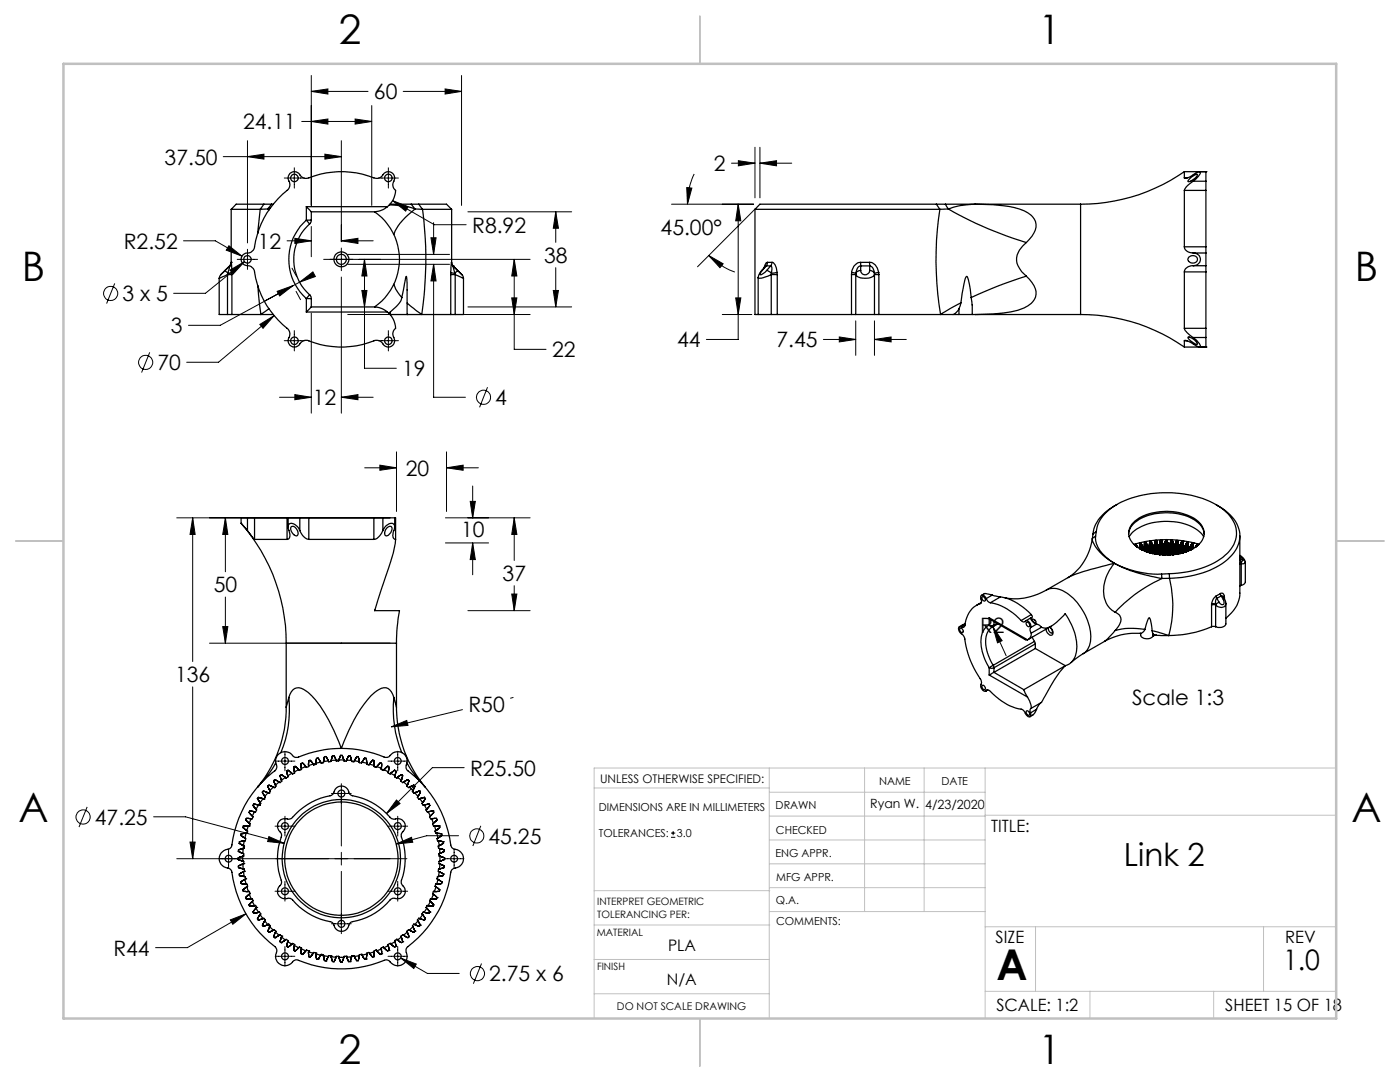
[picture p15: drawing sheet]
<svg xmlns="http://www.w3.org/2000/svg" width="279mm" height="216mm" viewBox="0 0 279 216" stroke-linecap="round" stroke-linejoin="round" font-family="sans-serif">
<defs><g id="words">
<text font-size="8.5" x="198.9" y="195.5">A</text>
<g font-size="8.1">
<text x="67.6" y="8.9">2</text>
<text x="207.3" y="8.9">1</text>
<text x="4.4" y="56.2">B</text>
<text x="270.4" y="56.2">B</text>
<text x="3.7" y="164.1">A</text>
<text x="269.7" y="164.1">A</text>
<text x="67.6" y="212.4">2</text>
<text x="207.3" y="212.4">1</text>
</g>
<text font-size="6.3" x="224.3" y="172.9">Link 2</text>
<text font-size="5.6" x="256.1" y="193.5">1.0</text>
<g font-size="4.2">
<text x="74.6" y="19.8">60</text>
<text x="48.5" y="25.8">24.11</text>
<text x="32.9" y="32.8">37.50</text>
<text x="142.5" y="34.2">2</text>
<text x="94.2" y="46.4">R8.92</text>
<text x="131.8" y="46.9">45.00°</text>
<text x="24.7" y="49.6">R2.52</text>
<text x="51.4" y="49.6">12</text>
<text x="108.6" y="52.5">38</text>
<text x="24.4" y="60.1">3 x 5</text>
<text x="34.1" y="66.5">3</text>
<text x="110.2" y="71.3">22</text>
<text x="135.1" y="69.3">44</text>
<text x="155" y="69.3">7.45</text>
<text x="31.4" y="73.8">70</text>
<text x="80.3" y="75.1">19</text>
<text x="62.4" y="80.8">12</text>
<text x="98.8" y="80.8">4</text>
<text x="81" y="94.9">20</text>
<text x="92" y="107.2">10</text>
<text x="42.6" y="118.2">50</text>
<text x="100.3" y="115.9">37</text>
<text x="195.6" y="126.3">R2</text>
<text x="34.9" y="136.1">136</text>
<text x="93.5" y="142">R50</text>
<text x="225.9" y="140.7">Scale 1:3</text>
<text x="93.8" y="154.8">R25.50</text>
<text x="18.9" y="164.6">47.25</text>
<text x="97.5" y="168.3">45.25</text>
<text x="22.6" y="190.7">R44</text>
<text x="97.6" y="195.8">2.75 x 6</text>
</g>
<g font-size="3.4">
<text x="197.8" y="166">TITLE:</text>
<text x="198.7" y="188.1">SIZE</text>
<text x="256.5" y="188.2">REV</text>
<text x="198.8" y="201.7">SCALE: 1:2</text>
<text x="244.5" y="201.7">SHEET 15 OF 18</text>
</g>
<g font-size="3.2">
<text x="133.3" y="189.8">PLA</text>
<text x="133.1" y="196.6">N/A</text>
</g>
<g font-size="2.5">
<text x="173.7" y="161.3">Ryan W.</text>
<text x="184.6" y="161.4">4/23/2020</text>
</g>
<text font-size="2.4" x="119.8" y="156.2">UNLESS OTHERWISE SPECIFIED:</text>
<g font-size="2.2">
<text x="119.5" y="161.8">DIMENSIONS ARE IN MILLIMETERS</text>
<text x="154.8" y="161.4">DRAWN</text>
<text x="175.4" y="156.6">NAME</text>
<text x="187.9" y="156.7">DATE</text>
<text x="119.5" y="167.1">TOLERANCES:</text>
<text x="135.1" y="167.1">3.0</text>
<text x="154.9" y="166.3">CHECKED</text>
<text x="154.8" y="171">ENG APPR.</text>
<text x="154.9" y="175.7">MFG APPR.</text>
<text x="154.9" y="180.4">Q.A.</text>
<text x="154.9" y="184.6">COMMENTS:</text>
</g>
<text font-size="2.1" x="123.1" y="201.6">DO NOT SCALE DRAWING</text>
<g font-size="2">
<text x="119.2" y="180.6">INTERPRET GEOMETRIC</text>
<text x="119.2" y="183.1">TOLERANCING PER:</text>
<text x="119.1" y="186.7">MATERIAL</text>
<text x="119.1" y="193.5">FINISH</text>
</g>
</g></defs>
<g fill="none" stroke="#000" stroke-width=".2">
<path d="M62.1 18.2l3.3-.5v1.1zM62.1 15.1v25.9M62.1 18.2h11.3M80.5 18.2h11.6M88.8 17.7l3.3 .5-3.3 .6zM92.1 15.1v25.9M44.6 31.3h23.5M49.4 31.3l3.3-.5v1zM49.4 28.1v20.4M56.7 35.5h4.1M58.7 33.5v4M60.2 24.2h14"/>
<path d="M62.1 24.2l3.3-.5v1.1zM64.8 30.8l3.3 .5-3.3 .5zM68.1 28.1v20.1M70.9 23.7l3.3 .5-3.3 .6zM74.2 21.1v19.9M75.5 35.5h4M77.5 33.5v4M137.1 37.4l1 .1-.9 3.2zM138.5 34.7a13.8 13.8 0 0 0-1.3 6M146 32.6h4.7M147.4 32.1l3.3 .5-3.3 .5zM150.7 29.4v10.1"/>
<path d="M151.7 29.4v10.1M151.7 32.6h6.3M151.7 32.6l3.3-.5v1zM22.9 56.6l-1.6 4M36.6 48h6.4l5.3 3.1M45.7 49l2.6 2.1-3.1-1.2zM45.9 53.9l2.9-1.7-2.3 2.5zM47.3 51.8h4.1M48.8 52.2l-7.8 6.3h-6.4M49.4 49.7v4.1M55.3 58.1l3.2-1.1-2.7 2.1zM57.3 48h4.8"/>
<path d="M58.3 53.5l.9 1.7M58.5 57l-5.6 3M58.8 47.6l3.3 .4-3.3 .6zM59.1 58.1l.9 1.7M59.8 56.3l2.6-2 .5 .9zM59.8 56.3l-15.8 8.6h-6.4M62.1 45.2v6M64.6 51.8h41.2M68.1 48l3.3-.4v1zM68.1 55.3v27.1M68.1 48h6.4M68.1 49.5v4.5"/>
<path d="M69.4 52.7h20.3M69.4 50.8h20.3M72.2 58h1l-.5 3.2zM72.7 51.8l.5 3.3h-1zM72.7 51.8v21.7h6.4M78.4 40l3.1 1.2-.5 .9zM78.4 40l8.3 4.8h6.3M86 47.4h1l-.5 3.4zM86.5 52.7l.5 3.4h-1zM86.5 52.7v26.6h6.4M86.5 44.4v6.4M93.4 42.3h20.7"/>
<path d="M102.1 59.4h1.1l-.6 3.4zM102.6 51.8l.6 3.3h-1.1zM102.6 51.8v17.9h6.4M110.4 58h1l-.5 3.2zM110.9 42.3l.5 3.2h-1zM110.9 42.3v6.1M110.9 53.4v7.8M134 40.7h16.4M141.4 51l2.9 1.6-.6 .8zM141.4 51a13.9 13.9 0 0 0 5.2 3.3M146.8 59.4h1l-.5 3.4zM147.3 40.7l.5 3.4h-1z"/>
<path d="M147.3 40.7v27h-6.3M150.7 41.7l-11.5 11.5M29.9 70.3l-1.6 4M51.9 64.7l2.8-1.7-2.2 2.5zM54.7 63l-11.1 9.3h-6.3M55.8 79.3h6.3M56.7 68h4.1M58.7 66v4M58.8 78.7l3.3 .6-3.3 .5zM62.1 62.5v19.9M68.1 79.3l3.3-.6v1.1zM68.1 79.3h6.4"/>
<path d="M69.4 62.8h36.4M75.5 68h4M77.5 66v4M93.4 61.2h20.7M97.3 77.3l-1.6 4M144.1 62.8h5.9M164.3 67.7h6.5M167.5 67.2l3.3 .5-3.3 .5zM170.8 64v6.9M174.5 67.7l3.3-.5v1zM174.5 67.7h6.4M174.5 64v6.9"/>
<path d="M72.8 93.3h6.3M75.8 92.8l3.3 .5-3.3 .5zM79.1 90.2v11.9M89.1 93.3l3.3-.5v1zM89.1 90.2v11.9M89.1 93.3h6.4M94.3 97v6.3M35.3 103.3h42.6M38.5 103.3l.4 3.3h-1zM38.5 103.3v28.7M45 103.3l.5 3.3h-1.1zM45 103.3v10.8"/>
<path d="M45 119.1v9.2M88.9 103.3h16.9M88.9 108.3h8.6M93.8 100h1.1l-.6 3.3zM94.3 108.3l.6 3.4h-1.1zM94.3 108.3v6.4M102.1 118.5h1.1l-.6 3.3zM102.6 103.3l.6 3.3h-1.1zM102.6 103.3v8.5M102.6 116.9v4.9M38.5 137.1v34.2M41.8 128.3h36.1"/>
<path d="M44.4 125h1.1l-.5 3.3zM93.4 121.8h12.4M102.4 139.2l-.5 .1M198.2 125.1l1.8 2.7-.9 .5zM198.2 125.1l2.6 5.7M54.9 151.9h3.9M56.9 149.9v3.9M66.1 158.3h4M68.1 156.4v12.4M77.4 151.9h4M78.1 145l3.1-1.2 .2 .9zM79.1 159.6l.7 .7-2.6 2z"/>
<path d="M79.4 149.9v3.9M92.3 141.6l-14.2 3.4M92.6 153.2h-6.3l-9.1 9.1M17.4 161l-1.6 4M30.7 163h6.3l19.7 5.3M35.3 171.3h45.9M37.9 168h1l-.4 3.3zM45.6 169.4v3.9M53.7 166.9l3 1.4-3.3-.4zM54.9 177.8h3.9M54.9 164.9h3.9M56.9 162.9v3.9"/>
<path d="M56.9 175.9v3.9M68.1 170.1v2.5M68.1 173.9v12.4M77.4 177.8h4M77.4 164.9h4M79.1 168.4l3-1.3 .3 1zM79.4 162.9v3.9M79.4 175.9v3.9M88.7 171.3h3.9M90.6 169.4v3.9M91.5 166.8h-6.3l-6.1 1.6M96 164.8l-1.6 4"/>
<path d="M133.9 167.1h.9M133.9 166.2h.9M134.3 165.8v.9M46 183.6l3.1-1.2-2.6 2zM49.1 182.4l-11.7 6.7h-6.4M54.9 190.8h3.9M56.9 188.9v3.9M66.1 184.3h4M77.4 190.8h4M79.4 188.9v3.9M80 191.2l3.1 1.2-.5 .9zM80 191.2l5.3 3h6.4"/>
<path d="M96.1 192.3l-1.6 4"/>
<circle cx="22.1" cy="58.6" r="1.42"/>
<circle cx="29.1" cy="72.3" r="1.42"/>
<circle cx="96.5" cy="79.3" r="1.4"/>
<circle cx="16.6" cy="163" r="1.41"/>
<circle cx="95.2" cy="166.8" r="1.4"/>
<circle cx="95.3" cy="194.3" r="1.41"/>
</g>
<g fill="none" stroke="#c0c0c0" stroke-width=".2">
<path d="M118.6 157.2h34.9M153.5 153.2v50M153.5 158.1h43.1M172.5 153.2v28.7M184.4 153.2v28.7M196.6 153.2v50M266.7 153.2h-148.1v50M118.6 177.7h35M153.5 167.6h43.1M153.5 162.8h43.1M153.5 172.4h43.1M153.5 177.1h43.1"/>
<path d="M196.6 162.7h70.1M118.6 198.3h34.9M118.6 191.5h34.9M118.6 184.6h35M153.6 181.9h43M196.6 197.8h70.1M196.6 184.9h70.1M206.7 184.9v12.9M217.5 197.8v5.4M242.2 197.8v5.4M252.2 184.9v12.9"/>
</g>
<path d="M139.7 3.2v9.5M3.1 107.9h9.6M266.7 107.9h9.5M139.7 203.2v9.6" fill="none" stroke="#c0c0c0" stroke-width=".25"/>
<path d="M12.7 12.7h254v190.5h-254z" fill="none" stroke="#c0c0c0" stroke-width=".5"/>
<path d="M55.3 58.1l3.2-1.1-2.7 2.1zM59.8 56.3l2.6-2 .5 .9zM102.6 51.8l.6 3.3h-1.1zM102.1 59.4h1.1l-.6 3.4zM45.7 49l-.5 .9 3.1 1.2zM51.9 64.7l.6 .8 2.2-2.5zM49.4 31.3l3.3-.5v1zM64.8 30.8l3.3 .5-3.3 .5zM45.9 53.9l.6 .8 2.3-2.5zM62.1 18.2l3.3-.5v1.1zM88.8 17.7l3.3 .5-3.3 .6zM110.4 58h1l-.5 3.2zM110.9 42.3l.5 3.2h-1zM72.7 51.8l.5 3.3h-1zM72.2 58h1l-.5 3.2zM68.1 79.3l3.3-.6v1.1zM58.8 78.7l3.3 .6-3.3 .5zM78.4 40l2.6 2.1 .5-.9zM70.9 23.7l3.3 .5-3.3 .6zM62.1 24.2l3.3-.5v1.1zM86.5 52.7l.5 3.4h-1zM86 47.4h1l-.5 3.4zM68.1 48l3.3-.4v1zM58.8 47.6l3.3 .4-3.3 .6zM151.7 32.6l3.3-.5v1zM147.4 32.1l3.3 .5-3.3 .5zM141.4 51l2.3 2.4 .6-.8zM137.1 37.4l.1 3.3 .9-3.2zM147.3 40.7l.5 3.4h-1zM146.8 59.4h1l-.5 3.4zM167.5 67.2l3.3 .5-3.3 .5zM174.5 67.7l3.3-.5v1zM37.9 168h1l-.4 3.3zM38.5 103.3l.4 3.3h-1zM75.8 92.8l3.3 .5-3.3 .5zM89.1 93.3l3.3-.5v1zM45 103.3l.5 3.3h-1.1zM44.4 125h1.1l-.5 3.3zM93.8 100h1.1l-.6 3.3zM94.3 108.3l.6 3.4h-1.1zM102.6 103.3l.6 3.3h-1.1zM102.1 118.5h1.1l-.6 3.3zM46 183.6l.5 .8 2.6-2zM80 191.2l2.6 2.1 .5-.9zM79.1 168.4l3.3-.3-.3-1zM53.7 166.9l-.3 1 3.3 .4zM79.1 159.6l-1.9 2.7 2.6-2zM78.1 145l3.3-.3-.2-.9zM198.2 125.1l.9 3.2 .9-.5z" fill="#000"/>
<g fill="none" stroke="#000" stroke-width=".25">
<path d="M236.4 34.3a35.8 35.8 0 0 1-20.7 6.4M236.4 34.3v1.2M236.4 35.5l.1 .1 .7-.2 1.2-.8a1.1 1.1 0 0 1 1.1-.3v.3l-.4 .6-1 1M236.4 38v11.2M236.4 34.3h4.3M236.4 38h4.3M236.4 35.5h.6M237.4 35.7l.9-.7 .5-.3 .2 .1a2.28 2.28 0 0 1-1.9 1.4zM238.1 36.2l-1.4 1.1-.3 .7M238.1 36.2h2.6M240.7 38v11.2M240.7 36.2v1.8"/>
<path d="M240.7 34.3v1.9M240.7 34.3h.1M43.7 55.5v7.3h1.7M44.9 54l-.8 .8-.4 .7M44.9 54l.6 .5M45.4 54.8h.9M45.4 54.8l-1.6 .7M45.4 54.8v8M45.5 54.5l-.1 .3M45.8 53.1h.1M45.8 53.1l-1.8 1.7M45.9 53.1l-.4 1.4"/>
<path d="M45.9 53.1l-1 .9M46.1 52.4l-.3 .7M46.1 52.4l.2 2M46.1 41.8h5.8M46.1 52.4l-.2 .7M46.1 52.4h.1M46.1 41.8v10.6M46.3 54.4l-.8 .1M46.3 54.4v8.4M51.5 57l.6 5.8M51.9 41.8l-.4 4.7M52.7 40.7h-5.6l-1 1.1"/>
<path d="M52.7 40.7h1.8M52.7 40.7l-.8 1.1M53.4 41.7l-1.5 .1M53.4 41.7l.3 .2M54 41.5l-.6 .2M54.2 40.7l-.8 1M61.1 43.9a10.5 10.5 0 0 0 0 15.7M61.1 43.9l.7 .8M61.1 59.6h1M61.1 41.2l1 1.1M61.1 43.9h1M61.1 41.2h16.2"/>
<path d="M61.1 41.2v2.7M61.1 59.6v2.7M61.8 44.7a9.5 9.5 0 0 0 0 14.1M61.8 58.8l-.7 .8M61.8 58.8l.3 .4v.4M62.1 43.9v.4l-.3 .4M62.1 42.3v1.6M62.1 59.6v1.6M74.8 42.3a11.5 11.5 0 0 1 0 18.9M77.3 41.2a4.4 4.4 0 0 0 1.7-3.2 1.55 1.55 0 0 1-.3-2.2 1.27 1.27 0 0 0-.9-1.5 1.27 1.27 0 0 0-1.5 .8l-.4 .3-.8 .2a18.8 18.8 0 0 0-14 0l-.5-.1-.6-.4a1.3 1.3 0 0 0-1.9-.7 1.3 1.3 0 0 0-.3 2l-.1 1a2.9 2.9 0 0 1-1.3 1.4 18.3 18.3 0 0 0-5.7 10.9l-.8 .7a1.47 1.47 0 0 0-1.7 1.7 1.56 1.56 0 0 0 1.7 1l.6 .5a3.1 3.1 0 0 1 .5 1.9 18.9 18.9 0 0 0 6.6 10.4l.3 .7-.1 .5a1.3 1.3 0 0 0 .3 2 1.3 1.3 0 0 0 1.9-.7l.9-.5a2.91 2.91 0 0 1 1.9 .5 17.4 17.4 0 0 0 12.1-.5 1.65 1.65 0 0 1 1.7 1 1.29 1.29 0 0 0 1.8 0 1.29 1.29 0 0 0 .1-1.8l-.1-.7 .6-.9a4.4 4.4 0 0 0-1.7-3.2M77.3 41.2l-1 .7-1.4 .4h-12.8M77.7 40.9a16.9 16.9 0 0 1 5.1 .8"/>
<path d="M77.8 40.7h4.3M78.6 56.7l.4 .9 1.2 1.8M80.2 59.4a5.9 5.9 0 0 1-2.3 2.9M80.2 59.4l.9-4.3 .1 1.3v6.4M82.1 40.7l.7 1M82.1 40.7h1.5M82.8 41.7a11.1 11.1 0 0 0-4.2 5.1M82.8 41.7l1.5 .1M83.6 40.7h5.5l1 1.1M83.6 40.7l.7 1.1M84.3 41.8a74.1 74.1 0 0 1-.1 21M84.3 41.8h5.8"/>
<path d="M90 54.8h.8M90 54.4l.8 .1M90 54.4v8.4M90.1 52.4l-.1 2M90.1 52.4l.3 .7M90.1 52.4h.1M90.1 41.8v10.6M90.4 53.1l.4 1.4M90.4 53.1h.1M90.4 53.1l1.8 1.7M90.4 53.1l.9 .9M90.8 54.5v.3"/>
<path d="M90.8 54.8l1.7 .7M90.8 54.8v8M91.3 54l-.5 .5M91.3 54l.9 .8M92.2 54.8l.3 .7M92.5 55.5v7.3h-1.7M150.7 41.8h36.9M150.7 41.8v21h.6M152 54l-.7 1.2v7.6M152.1 54l-.4 .6v.2l.6-.2 .7-.6M152.1 54h-.1M152.9 53.1h.9"/>
<path d="M152.9 53.1l-.9 .9M152.9 53.1l-.8 .9M153 54l1 .5M153.2 52.4h.9M153.2 52.4l-.3 .7M153.2 52.4l-.3 .1-.4 .9M153.8 53.1l.3 .5-.1 .9M153.8 53.1l-.8 .9M153.9 54.8h1.2M153.9 54.8a3.7 3.7 0 0 1-2.6 .6M153.9 54.8v8M154 54.5l-.1 .3"/>
<path d="M154.1 52.4h.1a2.28 2.28 0 0 1 .9 2M154.1 52.4l-.3 .7M155.1 54.4l-1.1 .1M155.1 54.4v.4M155.1 54.8v8M169.9 54.8h.9M169.9 54.8v8M170 54.4l.8 .1M170 54.4l-.1 .4M170.8 54.8a1.9 1.9 0 0 0 1.9 .7 2.18 2.18 0 0 0 1.9-.7h.8M170.8 54.8v8M170.8 54.5v.3"/>
<path d="M171.8 54l-.5 .1-.5 .4M171.8 54a.9 .9 0 0 0 .9 .8 .9 .9 0 0 0 .9-.8M171.8 53.1h1.8M171.8 53.1l-.4 .1-.3 .4-.3 .9M171.8 52.4a2.06 2.06 0 0 0-1.8 2M171.8 52.4v.7M171.8 52.4h1.7M171.8 53.1v.9M173.5 52.4l.1 .7M173.5 52.4a1.59 1.59 0 0 1 1.6 1.1l.3 .9M173.6 54l.6 .2 .3 .3M173.6 53.1h.1a1.4 1.4 0 0 1 .8 1.4"/>
<path d="M173.6 53.1v.9M174.5 54.5v8.3M175.4 54.4l-.9 .1M175.4 54.4v.4M175.4 54.8v8M186.9 40.7h-35.2l-1 1.1M186.9 40.7h1.8M186.9 40.7l.7 1.1M187.6 41.8a65.5 65.5 0 0 0 .1 21M188.7 40.7l.6 1M188.7 40.7h5.9M189.3 41.7a75.2 75.2 0 0 0 15.5 6.7"/>
<path d="M189.3 41.7l2.5-.7 2.8-.3a33.5 33.5 0 0 1 8.8 1 4 4 0 0 1 3.4 3.1 4.9 4.9 0 0 1-2 3.6M189.3 41.7l-1.7 .1M193.8 59.4l-.3-2.7-.2-.9-.4-.7-.4 .8-.7 4.5M193.8 59.4l.2 1.5M194.6 40.7h21.1M204.8 48.4a4.2 4.2 0 0 0-1.8 4.1 6 6 0 0 0 1.8 2.6M204.8 55.1a82.3 82.3 0 0 0-11 4.3M204.8 55.1a4.4 4.4 0 0 1 1.9 4.2 4.6 4.6 0 0 1-3.6 2.6 35.5 35.5 0 0 1-8.4 .9M215.7 40.7v22.1M236.4 49.2a1.58 1.58 0 0 0 1.7 1.3M236.4 54.3v11.2M236.4 54.3h4.3"/>
<path d="M236.4 49.2h4.3M237.3 51.3a.94 .94 0 0 1 1-.3 .94 .94 0 0 1 .7 .9 .96 .96 0 0 1-1.1 .6 .96 .96 0 0 1-.8-1zM238.1 50.5a1.28 1.28 0 0 1 1.5 1.3 1.28 1.28 0 0 1-1.5 1.2M238.1 53a1.58 1.58 0 0 0-1.7 1.3M238.1 50.5h2.6M238.1 53h2.6M240.7 50.5v2.5M240.7 53v1.3M240.7 49.2v1.3M240.7 54.3v11.2M45.4 62.8h.9M46.3 62.8h5.8"/>
<path d="M52.1 62.8h2.4M53.7 61.6l-1.6 1.2M61.1 62.3h16.2M62.1 61.2l-1 1.1M62.1 61.2h12.7a4.4 4.4 0 0 1 2.5 1.1M77.9 62.3l-.3 .2M77.9 62.8h3.3M77.9 62.8h.1M77.9 62.3v.5M81.2 62.7l.2 .1M81.2 62.8h.2M81.2 60.5l3 2.3"/>
<path d="M81.4 62.8h2.8M84.2 62.8h5.8M90 62.8h.8M151.3 62.8h2.6M153.9 62.8h1.2M155.1 62.8h14.8M169.9 62.8h.9M170.8 62.8h3.7M174.5 62.8h.9M175.4 62.8h12.3M187.7 62.8h2.5M190.2 62.8h1.2"/>
<path d="M191.4 61.6l-.6 .8-.6 .4M191.4 62.8h2.6M191.4 61.6v1.2M191.8 60.4l-4.1 2.4M191.8 60.4l-.4 1.2M194 62.8h.7M194 60.9v1.9M194.7 62.8h21M215.7 62.8a36.1 36.1 0 0 1 20.7 6.5M236.4 65.5a2.04 2.04 0 0 0 1 1.3l.7 .5M236.4 68v1.3M236.4 69.3h4.3"/>
<path d="M236.4 65.5h4.3M236.4 68h.6M237.1 67.3a2.16 2.16 0 0 1 1.9 1.4 2.31 2.31 0 0 1-1.9-1.4zM238.1 67.3l1.3 1.2a.4 .4 0 0 1 0 .8l-.5-.2a6.2 6.2 0 0 0-2.5-1.2v.1M238.1 67.3h2.6M240.7 65.5v1.8M240.7 67.3v2M240.7 69.3h.1M48.1 104.4l.9 1.1a36.4 36.4 0 0 1 8.1 22.8M48.1 104.4l1.3 1.5M49.4 105.9l1.4 1.7M49.4 103.3h1.4"/>
<path d="M49.4 103.3h-1.3v1.1M49.4 103.3v2.6M50.8 107.6h6.5M50.8 103.3h6.5M50.8 103.3v4.3M57.3 103.3h.2M57.3 103.3v4.3M57.5 103.3h2.3M57.5 103.3v1.8M58.1 105.1h.1a1.21 1.21 0 0 1 1.1 1.8h-.1a1.41 1.41 0 0 1-1.1-1.8zM59.8 105.9a1.63 1.63 0 0 0-2.1-1.3 1.46 1.46 0 0 0 0 1.6 1 1 0 0 1-.4 1.4M59.8 105.9a2.47 2.47 0 0 0 1.8 1.7"/>
<path d="M59.8 103.3h1.8M59.8 103.3v2.6M61.6 107.6h13M61.6 103.3h13M61.6 103.3v4.3M74.6 103.3h1.8M74.6 103.3v4.3M76.4 105.9l-.5 .9a1.59 1.59 0 0 1-1.3 .8M76.4 105.9a1.86 1.86 0 0 1 2.1-1.4 1.16 1.16 0 0 1 0 1.6 1.21 1.21 0 0 0 .3 1.5h.2M76.4 103.3h2.4M76.4 103.3v2.6M77.2 105.4l.8-.4a1.18 1.18 0 0 1-.7 1.9h-.4a1.19 1.19 0 0 1 .3-1.5z"/>
<path d="M78.8 103.3v1.8M78.8 103.3h.2v4.3M79 107.6a48.1 48.1 0 0 1-2.9 9.9l-1.3 4.3h4.9a33.7 33.7 0 0 0-.6 6.5M196 119.1a.49 .49 0 0 1 .6 .3 .49 .49 0 0 1-.1 .5 .63 .63 0 0 1-.5-.8zM196.8 119.5a.64 .64 0 0 0-.4-.7 .64 .64 0 0 0-.7 .2v.3a.75 .75 0 0 1-.1 1.1M196.8 119.5a1.12 1.12 0 0 0 .9 .8M198 118.7l1.7 .4M198 118.7l-1.5-.3-.6 .4M198 118.7l-1.2 .8M199.7 119.1a11.1 11.1 0 0 1 6.1 3.5M199.7 119.1l-2 1.2M208.8 117.7a11.7 11.7 0 0 1-8.2 1.6"/>
<path d="M208.8 117.7a4.1 4.1 0 0 1 4.6 1 11.2 11.2 0 0 1 4.2 9.3 3.2 3.2 0 0 1-1.4 2.4M213.1 115.3l-4.3 2.4M218 107.5a10.9 10.9 0 0 1-4.9 7.8M218 107.4l.1 .6 .4 .9a10.5 10.5 0 0 0 3.9 3.5M218.1 106.6l-.1 .8M218.7 107a4.7 4.7 0 0 0 2.1 4.2l1.6 1.2M218.7 107l-.7 .4M218.8 106a7.8 7.8 0 0 1 5-5.8 21.8 21.8 0 0 1 19.4 .8 6.3 6.3 0 0 1 3.5 6.2 7.7 7.7 0 0 1-4.3 5.1 20.6 20.6 0 0 1-9 2.2M218.8 106l-.1 1M218.8 106l-.7 .6M222.4 112.4a7.5 7.5 0 0 0-1.6 8l.7 1 1.1 .8M222.4 112.4a32.3 32.3 0 0 0 9.5 3"/>
<path d="M222.4 112.4a19.3 19.3 0 0 0 9.4 2.1M222.4 112.4a51.3 51.3 0 0 0-9.3 2.9M222.9 100.7a7.9 7.9 0 0 0-4.8 5.9M225.2 106.5a4.6 4.6 0 0 1 3.6-3.5 11.5 11.5 0 0 1 9.9 1 3.5 3.5 0 0 1 1.6 2.5M225.3 107.1a8.5 8.5 0 0 1 7.1-3.1 9.8 9.8 0 0 1 7.6 2.7l.2 .4M226 104.5a9.7 9.7 0 0 1 8.1-2.4 7.2 7.2 0 0 1 6 3.2 3.2 3.2 0 0 1-1.7 4 11.5 11.5 0 0 1-11.7-.4 2.97 2.97 0 0 1-.7-4.4zM226.3 108.6a22.5 22.5 0 0 1 13 0M226.6 108.6h.1M226.6 108.6l.1 .1M226.6 108.6l-.2 .2M226.6 108.6v.3M226.7 108.7l.1 .1"/>
<path d="M226.7 108.7v.2M226.7 108.7v.3M226.8 108.8h.1M226.8 108.8v.2M226.8 108.8l.1 .3M226.8 108.8v.3M226.9 109h.1M226.9 109l.1 .1M226.9 109v.1M226.9 109.1l.1 .1M227 109.2h.1M227.4 109.5h.1"/>
<path d="M227.6 108.3h.1M227.6 108.3l-.2 .1 .1 1.1M227.6 108.3v.1M227.6 108.3v1.3M227.6 108.4l.1 1.2M227.6 108.4l.1 .1M227.7 108.5l.1 .1M227.7 108.5v1.1M227.8 108.6v1M227.8 108.6l.1 .1M227.8 108.6v1.1M227.9 108.7v.1"/>
<path d="M227.9 108.7v1M227.9 108.8l.1 .9M227.9 108.8v.9M228 109h.1M228 109v.1M228 109v.8M228 109.1l.1 .1M228 109.1l.1 .7M228.1 109.2v.1M228.1 109.2v.6M228.1 109.3v.5M228.4 109.2h.1"/>
<path d="M228.4 109.2l-.3 .1M228.6 108.1h.1M228.6 108.1l.1 .2M228.6 108.1v1.9M228.6 108.1l-.2 .1v1.8M228.7 108.3h.1M228.7 108.3v1.8M228.7 108.3l.1 1.8M228.7 108.3l.1 .1M228.8 108.4v.1M228.8 108.5h.1M228.8 108.5v1.6"/>
<path d="M228.8 108.5l.1 1.6M228.8 108.5l.1 .1M228.9 108.7l.1 1.4M228.9 108.7v1.4M229 108.8h.1M229 108.8l.1 .2M229 108.8v1.4M229.1 109v1.2M229.4 109l-.3 .1M229.4 109h.1M229.4 109v1.3M229.4 108.4v1.9"/>
<path d="M229.5 108.1h-.1M229.7 108v.1M229.7 107.9v2.4M229.7 107.9l-.2 .1v2.3M229.7 108v2.4M229.7 108.1l.1 .1M229.8 108.2l.1 .3M229.8 108.2v2.2M229.9 108.4l-.1 2M229.9 108.4v2M229.9 108.6l.1 1.9M229.9 108.5v1.9"/>
<path d="M230 108.7l.1 1.8M230 108.8v1.7M230.4 108.9l-.3 .1M230.4 108.6v1.9M230.5 108.3h-.1M230.5 108.1v2.4M230.5 107.8h.2M230.5 107.8v2.8M230.5 110.5h.2M230.7 107.8h.1M230.7 110.5h.1M230.7 107.8l.1 .1"/>
<path d="M230.7 110.5l.1 .1M230.7 107.8v2.7M230.8 107.9h.1M230.8 107.9v2.7M230.8 110.6h.1M230.8 108v.1M230.8 108.1l.1 .1M230.9 108.2l.1 .2M230.9 108.2v2.4M231 108.5v2.1M231 108.4v2.2M231 108.6l.1 .3"/>
<path d="M231 108.7v1.9M231.1 108.9v1.7M231.4 108.8h.1M231.4 108.8l-.3 .1M231.5 108.5l-.1 2.2M231.5 110.7h.1M231.5 108.3v2.4M231.5 108.2v2.5M231.5 110.6h.1M231.6 108l-.1 .1M231.6 107.8l-.1 2.8M231.6 110.5h.2"/>
<path d="M231.8 107.8h.1M231.8 110.5h.1M231.8 114.5l.1 .9M231.8 107.8h-.2v2.7M231.8 107.8v2.7M231.8 107.8l.1 2.7M231.8 107.9l.2 2.7v-2.4M231.9 115.4a29.2 29.2 0 0 0-9.3 6.8M231.9 108.1h.1M231.9 110.6l.1 .1M231.9 108.1l.1 2.6M232 110.7h.1"/>
<path d="M232 108.4h.1M232 108.5l.1 2.2M232.1 108.6v2.1M232.1 108.8h.1M232.1 108.8h.3M232.1 108.8v1.9M232.4 108.8h.1M232.4 108.8v1.9M232.4 108.7v.1M232.5 110.7h.1M232.5 108.5l-.1 2.2M232.5 108.4h.1"/>
<path d="M232.6 110.6l-.1 .1M232.6 108.2v2.4M232.6 110.6h.1M232.6 108.1l-.1 2.6M232.6 107.9v.1M232.7 107.8l-.1 2.8M232.7 110.4v.1M232.7 107.7h.2v2.8M232.7 107.7l-.1 2.9M232.7 107.7v2.7M232.7 110.4h.2M232.9 107.8v2.7l.1 .2"/>
<path d="M232.9 107.9l.1 2.7M232.9 108h.1M233 110.6h.1M233 108.2v2.4M233 108.3v2.4M233 110.7h.1M233 108.4l.1 2.3M233.1 110.7h.1M233.1 108.6h.1M233.1 108.7l.1 .1M233.2 108.8h.2M233.2 108.8v1.9"/>
<path d="M233.4 114.5h-1.6M233.4 114.5v.9M233.4 115.4a23 23 0 0 1-.1 11.4M233.4 115.4h-1.5M233.4 108.8h.1M233.5 108.7l-.1 .1M233.5 108.6v2.1M233.5 108.5v2.2M233.6 110.6h.1M233.6 108.3h.1M233.6 108.1v2.5M233.7 110.5l.1-2.7h.2v2.8"/>
<path d="M233.7 107.9v2.7l-.1 .1M233.8 107.8l-.2 .4-.1 2.5 .1-2.3M233.8 110.5h.2M234 110.5h.1M234 107.8v2.8M234 108l.1 2.7M234 110.6h.1M234 108.2h.1M234 110.6l.1 .1M234.1 110.7h.1M234.1 108.3v2.4M234.1 108.5v2.2"/>
<path d="M234.1 108.8h.1M234.2 108.8l.3 .1M234.2 108.8v1.9M234.5 108.8v1.8M234.5 108.7v1.9M234.6 108.6h-.1M234.6 108.5v2.1M234.6 108.4v2.2M234.7 108.3h-.1M234.7 108.2l-.1 2.4M234.7 108.2v2.4M234.7 108.1v.1"/>
<path d="M234.8 107.9l-.1 .2M234.8 107.9v2.7l-.1-2.5M234.8 107.8h.2v2.8M234.8 107.8v.1M234.8 107.8v2.7M235 110.6h.1M235 110.5l-.2 .1M235 107.9l.1 .1M235.1 108.1v2.4M235.1 108.3v2.2M235.1 108.6l.1 .1M235.2 108.9l.2 .1"/>
<path d="M235.4 109v1.5M235.5 108.8v1.7M235.5 108.7l-.1 .3M235.5 108.7v1.8M235.6 108.7h-.1M235.6 108.6v1.9M235.7 108.5h-.1M235.7 108.5v1.9M235.7 108.4v.1M235.8 108.3l-.1 2.1M235.8 108.2v2.2M235.9 108l-.1 .2"/>
<path d="M235.9 108l-.1 2.4M235.9 107.9l.2 .1M235.9 107.9v.1M235.9 107.9v2.4M236.1 108h.1M236.1 108v2.3M236.1 108.1h.1M236.1 108.4v1.9M236.1 109l.4 .1M236.5 109v1.2M236.5 108.9v.1M236.6 108.8l-.1 1.4"/>
<path d="M236.6 108.7v1.5M236.6 108.7v1.4M236.7 110.1v-1.6v1.6M236.8 108.4v1.7M236.9 108.3v1.8M236.9 108.2l-.3 .5M236.9 108.1l.2 .1M236.9 108.1v1.9M237.1 108.2v1.8M237.1 109.2l.3 .1M237.4 109.3h.1M237.5 109.2l-.1 .1"/>
<path d="M237.5 109.2v.6M237.5 109.2h.1M237.6 109l-.1 .8M237.6 109h.1M237.7 108.8l-.1 .9M237.7 108.7v1M237.7 108.7l-.1 .2v.8M237.8 108.6l-.1 .1M237.8 108.6v1M237.8 108.5v.1M237.8 108.5v1.1M237.9 108.4l-.1 .1"/>
<path d="M237.9 108.4v1.2M237.9 108.3l.2 .1M237.9 108.3v.1M237.9 108.3v1.3M238.1 109.5h.1M238.1 108.4h.1M238.1 108.4v1.1M238.5 109.1v.1M238.6 109.1v.1M238.7 109.1v-.1l-.1 .1M238.8 108.9l-.3 .2M238.8 108.8l-.1 .3"/>
<path d="M238.8 108.8v.2M238.8 108.7v.3M238.9 108.6l-.1 .2M238.9 108.6v.4M238.9 108.6l.2 .1M238.9 108.6h.1M238.9 108.6v.3M239.1 108.7h.1M239.1 108.7v.1M242.7 100.7a8.1 8.1 0 0 1 4.7 5.8 6.4 6.4 0 0 1-3 5.6 19.1 19.1 0 0 1-11 3.3M242.7 118.9l-.6 .7-.3 .9M242.7 118.9l.2 .5"/>
<path d="M242.9 119.4l-.3 .3v.8M242.9 119.4l.4 .8M243.6 118.4h.5l.2 .6M243.6 118.4l-.9 .5M243.6 118.4l.1 .5M243.7 118.9l-.8 .5M243.7 118.9h.3l.2 .3M243.7 118.9l.5 .8M244.2 119.7l.1 .5-.1 .4h-.5l-.4-.4M244.2 119.2l.2 .3M244.3 119l-.1 .3M244.3 119l.1 .2"/>
<path d="M244.4 119.5a1.01 1.01 0 0 1 .1 1.4 1.01 1.01 0 0 1-1.5 .1l-.6-.4-.6 .1M244.4 119.5l-.2 .2M244.4 119.2v.3M244.4 119.2l-.1 .1M247.4 106.9v11.5a6.3 6.3 0 0 1-2.7 5M247.4 111.7l.3 .6M247.4 111.3l.5 .3M247.5 110.9h.1M247.6 110.9l-.1-.1 .9 1 .1 .3M247.6 110.9a.91 .91 0 0 1 .7 .9l-.4-.2M247.7 112.3l-.3 .1M247.7 112.3v.2"/>
<path d="M247.7 116.8l-.3 .1M247.7 112.5l-.3 .1M247.7 112.5v4.3M247.9 111.6v.3l-.2 .4M248.5 112.1v4l-.2 .4-.6 .3M248.5 112.2a.49 .49 0 0 1-.8 .3M57.1 128.3h22M57.1 128.3v12.8M57.6 139.2a22.2 22.2 0 0 1-1.5 11M57.6 139.2a1.98 1.98 0 0 1 2.5-1.9l.5 .3a12.5 12.5 0 0 1 4.2 4.6 42.1 42.1 0 0 1 3.3 7.1M57.6 139.2l-.5 1.9M78.6 139.2a1.98 1.98 0 0 0-2.5-1.9l-.5 .3a15.6 15.6 0 0 0-4.9 6.1l-1.1 2.1-1.5 3.5"/>
<path d="M78.6 139.2a23.4 23.4 0 0 0 1.6 11M78.6 139.2l.5 1.9M79.1 128.3v12.8M191.6 125.4a.5 .5 0 0 1 .5 .2 .5 .5 0 0 1 0 .6 .63 .63 0 0 1-.5-.8zM191.9 125.1a.45 .45 0 0 0-.6 .1 .45 .45 0 0 0 .1 .6l1 1.3a21.2 21.2 0 0 0 3.4 8.8l.1 .3a1.11 1.11 0 0 0 .8 1.7l.1-.1M192.6 124.7l-.7 .4M192.6 124.5l-1.1 .6M195.6 120.4a5.2 5.2 0 0 0-3.1 4.6l-.3 .2-.3-.1M195.7 120.4h-.1M195.8 120.2l-.9 .6M196 136.8a.49 .49 0 0 1 .6 .2 .49 .49 0 0 1-.1 .6 .63 .63 0 0 1-.5-.8zM196.8 137.8a.55 .55 0 0 1 .9 .2 10.8 10.8 0 0 0 6.3 3.6l.5 .4a1.26 1.26 0 0 0 1.1 1l.1-.4v-.4"/>
<path d="M197.1 137.7l-.3 .1M197.1 137.7l-.4 .2M197.4 124.7a3.6 3.6 0 0 0-1.6 3.8 11.2 11.2 0 0 0 1.6 4.7M197.4 123.3l.4 .4 6.8 3.9 .5 .1M197.4 124.7l.5 .1 .5-.1M197.4 133.2l.4 .1 .6-.1M197.4 124.7a.58 .58 0 0 0 .8 .4M197.4 123.3l7.7 4.4M197.4 123.3v1.4M197.4 133.2v1.5M197.4 134.7l7.7 4.4M197.7 120.3a10.9 10.9 0 0 1 6.1 3.5"/>
<path d="M198 125.1a3.7 3.7 0 0 0-1.2 4.1l.4 1.5 1 2.1M198 125.1h.1M198.2 125.1h-.2M198.2 125v.1M198.2 132.8l-.8 .4M198.2 132.8l.2 .4M198.4 134.2l-1 .5M198.4 124.7l-.2 .3M198.4 134.2l5.9 3.4M198.4 124v.7M198.4 133.2v1M199 124.4l-.6 .3"/>
<path d="M199.1 124.5l-.9 .5M203.8 123.8a.64 .64 0 0 0 1.1 0 1.13 1.13 0 0 1 .8 1.4M204.3 137.6l.8 1.5M204.8 124.2a.48 .48 0 0 1 .6 .3 .48 .48 0 0 1-.2 .6l-.3-.3zM205.1 139.1l.6 1.4 .1 .8M205.7 125.2a.97 .97 0 0 0 .1 1.1M205.7 123.3l-1 .6M205.8 126.3a1.32 1.32 0 0 1-.7 1.4M205.8 122.6l.1 .1a.35 .35 0 0 1 .1 .4 .35 .35 0 0 1-.3 .3l.7 .9 .5 .2M205.8 122.6l-2 1.2M206 123.5l.6 .3a.25 .25 0 0 1 .2 .2 .25 .25 0 0 1-.3 .2l-.5-.5zM206 127.1l.4 .9"/>
<path d="M206.4 128l.2 .5M206.4 128l-8.2 4.8M206.6 128.5v.9M206.6 129.4l6 3.4M206.6 129.4l-8.2 4.8M206.6 128.5l-8.2 4.7M206.9 124.5l.5 .2 .5 .5M206.9 124.5l-1.2 .7M207.9 125.2a2.15 2.15 0 0 0 2.5-.6l2.2-2.1a10.2 10.2 0 0 1 2 8.3 2.88 2.88 0 0 1-2 2M207.9 125.2l-2.1 1.1M209.4 125.2a.86 .86 0 0 1 .5 1.1 .92 .92 0 0 1-.7-1M209.5 125.1a1.31 1.31 0 0 1 .5 1.6 1.13 1.13 0 0 1-1.3-1.1"/>
<path d="M209.8 125l-4.6 2.6M212.5 132.9a40.7 40.7 0 0 0-4.6 7.3l-2.1 1.1M212.5 132.9l-8.2 4.7M212.6 132.8l-.1 .1M216.2 130.4l-2.4 1.8M222.6 122.2a1.66 1.66 0 0 1 .6 2.8l-.6 .8M222.6 125.8l-2.1 2.2M227.6 126.4v.1M227.6 126.4a12.2 12.2 0 0 0-7.1 1.6l-4.3 2.4M227.6 126.4a1.08 1.08 0 0 0 1.5 1.1l.5-.1 .4-.4M228.5 125.6l.1-.5a2.65 2.65 0 0 1 .7-1.8h.1a3.9 3.9 0 0 1 .5 2.6M228.5 125.6a13.6 13.6 0 0 0-5.9 .2"/>
<path d="M228.5 125.6l-.3 .4-.6 .4M229.9 125.9l3.4 .9M229.9 125.9l.1 .5M230 126.4l.2 .2 .6 .2M230 126.4v.6M230.8 126.8h2.5M230.8 126.8l-.8 .2M241.8 125.1a22.3 22.3 0 0 1-8.5 1.7M241.8 120.5h.8M241.8 125.1h.8M241.8 120.5v4.6M242.6 120.5v4.6"/>
<path d="M243.3 120.2l-.7 .3M244.7 120.4v4.1a1.47 1.47 0 0 1-2.1 .6M51.4 159.3h.1M51.4 159.3l.4 .7M51.4 157h.1M51.4 159.5h.1M51.5 159.6l.1 .1M51.6 156.8l-.2 .2M51.8 160h.1M52 159.2l-.5-.1-.1 .2M52 159.2h.1M52 159.2l.7 .3"/>
<path d="M52.1 156.3a22.7 22.7 0 0 0-5.9 12.6l-.3 .4a2.3 2.3 0 0 0-2.2 2 2.3 2.3 0 0 0 2.2 2.1l.2 .2a27 27 0 0 0 4.1 10.4 26.9 26.9 0 0 0 4.9 5.1l.1 .5a2.5 2.5 0 0 0 .4 2.6 2 2 0 0 0 3-.5l.5-.2a23.5 23.5 0 0 0 18.1 0l.3 .1a2.7 2.7 0 0 0 2.5 1 2.03 2.03 0 0 0 1-2.8l.1-.5a41.3 41.3 0 0 0 5-5.3 23.8 23.8 0 0 0 4-10.3l.3-.3a2.69 2.69 0 0 0 2.1-1.7 1.98 1.98 0 0 0-2-2.3l-.4-.3a24.4 24.4 0 0 0-5.9-12.8M52.3 159.3h.1M52.4 158v.1M52.4 158.1v.1M52.4 158.2l.3 .4M52.4 158.2h.1M52.5 159.4l-1.4 2.1M52.6 158.5h.1M52.7 159.5h.1M52.7 158.7l.1 .2M52.7 158.6v.1M52.7 158.8h.1"/>
<path d="M52.8 158.9l.2 .2-.3 .4M52.8 157.9h.1M52.9 159h.1M53 158l-.5-.2-.1 .2M53 158h.1M53.1 158l.4 .2M53.3 158.1h.1M53.4 156.9l.6 1-.3 .4M53.4 156.8l.3-.1 1 .5M53.4 156.8v.1M53.5 158.2l-.7 .7M53.5 158.2l.2 .1"/>
<path d="M53.6 157.2v.1M53.7 158.3h.1M53.8 156.7h.1M54 156.8h.1M54.1 156.8l.1 .1M54.4 157h.1M54.5 157.1l-.7 .6M54.6 155.8h.1M54.6 155.8l.5 1.1-.4 .3M54.6 157.1h.1M54.6 155.8l.3-.2 .8 .4M54.7 157.2h.1"/>
<path d="M54.8 156.3v.1M55 155.6h.1M55 152.2a19.1 19.1 0 0 1-2.9 4.1M55.1 155.7h.1M55.2 155.8h.1M55.5 155.9h.1M55.7 156h.1M55.7 156l-.7 .7M55.8 156.1h.1M55.9 154.9l.1 .1M56 155.3h.1M56.1 155.4v.1"/>
<path d="M56.1 155.6h.1M56.2 155.8h.1M56.2 154.6l.1 .1M56.4 154.8h.1M56.6 154.8v.1M56.7 154.9l-.5-.3-.3 .1 .3 1.2-.3 .3-.2-.2M56.7 154.9h.1M56.7 154.9l.2 .2M56.9 155.1l-.7 .6M56.9 155.1l.1 .1M57 155.2h.1M57.1 141.1a25 25 0 0 1-5.6 15.8"/>
<path d="M57.2 153.8h.1M57.2 153.8l.2 1M57.2 153.8l.3-.1 .7 .6M57.4 154.8v.3l-.4 .1M57.5 153.7h.1M58.2 154.3l-.8 .5M58.6 153h.1M58.6 153l.2 1.2-.4 .2-.2-.1M58.6 153l.3-.1 .7 .7M59.6 153.6l-.9 .4M59.6 153.6l.2 .1M59.8 153.7h.1"/>
<path d="M61 153l-.9 .3M61.2 153.1l-.8-.8h-.3l.1 1.2-.4 .2M61.2 153.1h.1M61.6 152.8v.2l-.4 .1M61.6 151.8h.1M62.3 152.1v.1M62.5 152.5h.1M62.6 152.6l-.7-.9-.3 .1v1M62.6 152.6h.1M63.2 151.3l-.2 1.2-.4 .1M63.2 151.3l.3-.1 .6 1.1M63.2 151.3l-.1 .1"/>
<path d="M63.5 151.3h.1M64 152h.1M64 152.1l-2.4 .7M64.1 152.3h.1M64.7 151.1v.1M65.3 151.4l.1 .1M65.4 151.7l-.3-.7h-.3l-.2 1.2-.5 .1M65.4 151.7h.1M65.5 151.7v.1M65.5 151.8l-.9 .2M66.1 151.7h.1M66.3 151h.1"/>
<path d="M67.1 151.6v.1M67.6 151.7v.1M68 150.7l-.3 .6a.39 .39 0 0 1-.1 .5 .39 .39 0 0 1-.5-.1l-.4-.9h-.3l-.3 1.1-.5 .1-.1-.2M68 150.7h.3l.3 1M68 150.7h.1M68.1 149.3a25.7 25.7 0 0 1 8.9 1.8h.5a2.7 2.7 0 0 1 2.5-1 2.03 2.03 0 0 1 1 2.8l.3 .8 2.9 2.6M68.1 149.3a25.2 25.2 0 0 0-8.8 1.8h-.5a2.69 2.69 0 0 0-2.1-1.1 1.96 1.96 0 0 0-1.5 2.9l-.2 .8-2.9 2.6M68.6 151.5h.1M68.6 151.7l.2 .2h.3l.1-.2M68.6 151.7h-2.5M69.2 151.7h1M69.2 151.6h.1"/>
<path d="M69.3 151.4h.1M69.5 151l-.3 .7M69.5 151h.1M69.6 150.8l-.1 .1M69.6 150.8h.1M69.6 150.8h.3l.3 1.1M69.6 150.8l-.1 .2M70.1 151.3v.1M70.2 151.9h.1M70.7 151.8l-.1 .2-.4-.1M70.7 151.8l1 .2M70.9 151.4h.1"/>
<path d="M71.1 151.1v.1M71.2 151v.1M71.6 151.3l.1 .9h.5M71.6 151.3l-.1-.3h-.3l-.5 .8M71.6 151.3h.1M71.7 152v.1M72.2 152.2l.6-1 .3 .1 .1 1.2M72.2 152.2h.1M72.3 152l.9 .3M72.6 151.5v.1M72.7 151.4h-.1M73.2 152.5h.1"/>
<path d="M73.8 152.4l.9 .4M73.8 152.3v.1M74.2 151.9l-.1 .1M74.4 151.7h.1M74.4 151.7l-.8 .9-.4-.1M74.4 151.7l.2 .1 .1 1.2M74.7 153h.1M74.7 153l.4 .1 .1-.1M75.2 153l.9 .3M75.6 152.5l-.4 .5M75.6 152.5h.1M75.9 152.2h.1"/>
<path d="M75.9 152.2l.3 .1-.1 1.2M75.9 152.2l-.3 .3M76.1 153.5h.1M76.6 153.6l.9 .4M77.2 153.1h-.1M77.4 152.9h.1M77.4 152.9l-.9 .8-.4-.2M77.4 152.9l.2 .1-.1 1.2 .4 .2 .1-.1M77.5 154.1h.1M78 154.3l.8 .5M78 154.3l.8-.6 .2 .1-.2 1M78.5 153.9l-.1 .1"/>
<path d="M79 154.3l-.1 .1M79.1 141.1a25.1 25.1 0 0 0 5.7 15.9l-.1-.1M79.3 155.1l.8 .6M79.5 155h-.1M79.7 154.8h.1M80.1 154.6h.1M80.1 154.6l-.7 .4a.3 .3 0 0 1-.4 .1 .3 .3 0 0 1-.2-.3M80.1 155.6l-.1 .3 .4 .3 1-.6 .2 .2-.4 1.1M80.1 154.6l.3 .1-.3 .9M80.3 155.1v.1M80.5 156.1h-.1M80.5 156l.8 .6"/>
<path d="M80.6 156l-.1 .1M80.8 155.9h.1M80.9 155.8v.1M81 155.8h.1M81.1 155.7v.1M81.2 152.2l1.7 2.7 1.3 1.4M81.2 156.9l.3 .3 .2-.1M81.2 156.8h.1M81.4 156.5v.1M81.5 156.2h.1M81.6 155.8v.1M81.7 157.1l.7 .7"/>
<path d="M81.7 157.1l.9-.4 .2 .2-.2 .5M81.8 157h.1M81.9 157h.1M82.1 156.9h-.1M82.3 157.9h.1M82.6 157.5l-.3 .4M82.6 157.4v.1M82.7 158.2l.7 .8M82.8 157h.1M82.8 158.2h.1M83 158.1h.1M83.3 158h.1"/>
<path d="M83.5 158.8l-.2 .3 .3 .4 .4-.2M83.5 158.8h.1M83.6 157.9h.1M83.6 158.6h.1M83.7 157.8h.1M83.7 157.8l-1 .5-.4-.4M83.7 159.4l.6 .8M83.7 157.8l.2 .2-.1 .3M83.7 158.3l-.2 .5M83.8 158.3h-.1M83.9 158.2h-.1M84 159.3h.1"/>
<path d="M84 159.3l.7-.2 .2 .2-.5 .8a.34 .34 0 0 0-.1 .3 .34 .34 0 0 0 .3 .3M84.5 159.1v.1M84.6 159.9h-.1M84.7 159.7h.1M84.8 159.6h-.1M204.8 141.9a.53 .53 0 0 1 .6 .2 .53 .53 0 0 1 0 .6 .64 .64 0 0 1-.6-.8zM205.8 141.3a.63 .63 0 0 0-.1 .9M206.9 141.5l-.6 1-.7 .5M206.9 141.5l-1.2 .7M207.7 140.2l-.8 1.3M47.5 171.5h.1M47.5 171.5l1.1 .4v.4"/>
<path d="M47.6 169.9h.1M47.6 169.9l1 .5v.4l-.2 .1M47.6 173.1h.1M47.6 173.1l1.2 .3v.4M47.6 171.1h.1M47.6 171.1l-.1 .4M47.7 173.1h.1M47.7 172.8h-.1M47.7 168.3h.1M47.7 168.3l.9 .4M47.8 169.5h.1M47.8 171.1h.1"/>
<path d="M47.8 170h.1M47.8 174.3v.1M47.9 174.3h.1M47.9 172.6h.1M48 174.8h.1M48 171h.1M48 170.1h.1M48 172.6h.1M48 174.2v.1M48.1 168.5h.1M48.1 170.1h.1M48.1 176.3h.1"/>
<path d="M48.1 176.3l1.2 .1 .1 .4-.2 .2M48.1 171.7h.1M48.2 166.8h.1M48.2 174.2h-.1M48.2 170.9v.1M48.2 171.8h.1M48.2 169.4h.1M48.3 170.2h.1M48.3 170.9l-.6 .2M48.3 170.9h.1M48.4 166.9h.1M48.4 175.7v.1"/>
<path d="M48.4 170.9h.1M48.4 170.9v.9M48.5 165.1h.1M48.5 172.4v1M48.5 165.1l.7 .6M48.5 172.4l-.9 .4v.3M48.5 171.8h.1M48.5 167h.1M48.5 172.4h.1M48.5 170.3h.1M48.5 175.6v.1M48.5 170.8v.1"/>
<path d="M48.6 168.7h.1M48.6 176.4h.1M48.6 174l-.9 .4 .1 .3 1.2 .2v.5M48.6 174l.2 .9M48.6 168.7l.1 .1M48.6 172.3h.1M48.6 172.3l-.1 .1M48.7 167.1h.1M48.7 168.8h.1M48.7 168.8l.1 .5-1.2 .2v.4M48.8 167.8l-.3 2.5M48.8 173.8h.1"/>
<path d="M48.8 173.8l-.2 .2M48.8 167.2h.1M48.9 175.5l.2 .9M48.9 175.5l-.9 .5 .1 .3M48.9 167.2v.1M48.9 167.7l-1.1 .3-.1 .3M48.9 167.7h.1M49 175.4h-.1M49 175.4h.1M49 175.4l-.1 .1M49.1 165.6h.1M49.1 166.3l-.2 .9"/>
<path d="M49.1 179.4h.1M49.1 179.4h1.2a.42 .42 0 0 1 .2 .4 .42 .42 0 0 1-.4 .3l-.4 .5 .1 .2 1.2-.1 .2 .4M49.1 177v.1M49.2 179.4h.1M49.2 165.7l.2 .1-.1 .5M49.2 177l.4 .9M49.2 177l-.3 .3a.41 .41 0 0 0-.3 .6h1M49.3 166.3h.1M49.3 166.3l-1.2 .1-.1 .3 1 .6v.4M49.3 165.8h.1M49.6 177.9l.2 .1 .1 .3-.2 .1M49.6 164.8l-.4 .9"/>
<path d="M49.7 162.1h.1M49.7 164.2h.1M49.7 162.1l.8 .9-.2 .4h-.2M49.7 164.2l.2 .2-.2 .4M49.7 164.8h.1M49.7 178.4l.4 .9M49.7 164.8h-1.2v.3M49.7 178.4l-.7 .7 .1 .3M50.1 163.4l-.4 .9M50.1 163.4l-1-.1-.1 .3 .7 .6M50.3 179.8l.5 .9M50.5 160.7h.1"/>
<path d="M50.5 160.7l.7 .9-.2 .4h-.2M50.5 160.7l.1-.3 1.2 .3M50.6 160.9h.1M50.8 162l-.5 .8M50.8 162l-1-.1-.1 .2M51.8 160l.2 .3-.2 .4M51.8 160.7h.1M52 160.2v.1M55.8 163.8a2.02 2.02 0 0 1 1.9-.4h.3a14.7 14.7 0 0 1 8.3-4.8l.2-.2a1.76 1.76 0 0 1 2.3-1.4 2.14 2.14 0 0 1 1 1.4l.2 .2a14.4 14.4 0 0 1 8.2 4.8h.3a1.78 1.78 0 0 1 2.4 1.3l-.3 1a1.26 1.26 0 0 0-.5 1.3 14 14 0 0 1 0 9.1l.1 .3a1.68 1.68 0 0 1 0 2.7l-.9 .3a1.27 1.27 0 0 0-1.4 .2 13.4 13.4 0 0 1-7.9 4.4l-.2 .3a1.7 1.7 0 0 1-2.3 1.4 2.39 2.39 0 0 1-1-1.4l-.2-.3a13.8 13.8 0 0 1-8.1-4.6l-.5-.2a1.66 1.66 0 0 1-2.3-1.6l.2-.6a1.12 1.12 0 0 0 .5-1.4 13.7 13.7 0 0 1 .1-9l-.1-.3a1.76 1.76 0 0 1-.3-2.5zM84.6 160.7h.1M84.7 160.6l.5 .9M84.8 160.6l-.2 .1"/>
<path d="M84.8 160.6h.1M84.9 160.6l.8-.2 .1 .3-.6 .8M85.2 161.5l-.2 .1 .1 .2 .2 .2h.1M85.4 162l.5 .8M85.4 161.1v.1M85.7 160.9h-.1M85.7 160.8h.1M85.8 179.7v.1M85.8 179.8l.1 .1M85.9 162.8l-.2 .2 .2 .3h.3M85.9 179.8l-.5 .9M85.9 179.3h.1"/>
<path d="M85.9 179.3l-.1 .4M85.9 179.9l.7 .7M85.9 179.3h.2M86.1 163.4l.4 .9M86.2 163.3h.9l.1 .3-.8 .8 .1 .4h1.2M86.4 161.9h.1M86.4 161.9l.1 .3-.6 .6M86.4 161.9l-1 .1M86.5 177.9h.1M86.5 177.9l-.1 .4 .1 .1M86.5 178.4l-.4 .9M86.5 178.4l.7 .7"/>
<path d="M86.5 177.9h.2M86.7 164.8l.3 1M86.9 176.9h.1M87 176.4h.1M87 176.4l-.2 .4 .2 .2M87 177h.1M87 177l-.3 .9M87 177l.8 .6M87.1 177v.1M87.1 165.7h.1M87.2 166.3l.2 .9M87.2 179.1h.1"/>
<path d="M87.2 179.1l-.2 .3-.9-.1M87.3 174.9l-.1 .5 1 .6M87.3 174.9h.1M87.3 177.2h.1M87.4 175.5l-.2 .9M87.4 167.2l-.1 .1M87.5 168.8v.5h.2M87.5 167.8l.2 .9M87.5 175.5h.1M87.5 168.8h.1M87.5 167.1v.1M87.6 167.1h.1"/>
<path d="M87.6 170.4v.4l.2 .1M87.6 173.9h.1M87.6 171.9h.1M87.6 171.9v.4l1.1 .5a.59 .59 0 0 1-.8 .5l-.4 .1v.4l.1 .1M87.6 173.9l.1 .1M87.7 174l-.2 .9M87.7 170.3l-.1 .1M87.7 164.8h.1M87.7 164.8v.4l-.9 .6 .2 .5 1.2 .1v.3l-1 .6 .1 .3a.56 .56 0 0 0 .7 .3l.5 .1M87.7 175.6v.1M87.7 174h.1M87.7 169.3l.2 .1a.58 .58 0 0 1 .8 .5l-.9 .4"/>
<path d="M87.7 167v.1M87.7 169.3l.1 1M87.7 174l.5 .2M87.7 172.4h.1M87.8 177.6l-.2 .3h-.9M87.8 177.6h.1M87.8 172.4v1M87.8 175.7v.1M87.8 171.8l-.2 .1M87.8 170.9l.9 .3M87.8 170.3l-.2 .1M87.8 168.7h.1"/>
<path d="M87.8 170.9v.9M88 171.8h-.1M88 175.9h.1M88 169.4h.1M88.1 166.8h-.1M88.1 173.3h.1M88.1 168.5v.1M88.1 172.5h.1M88.1 171.7h.1M88.2 176h.1M88.2 174.2h.1M88.2 176l-.1 .3-1.1 .1"/>
<path d="M88.2 174.2l.3 .2M88.3 171.7h.1M88.3 168.4h.1M88.3 173.2h.1M88.4 174.7h.1M88.4 174.3h.1M88.4 171.1h.1M88.4 170h.1M88.4 168.3h.1M88.4 169.5h.1M88.5 168h.1M88.5 172.7h.1"/>
<path d="M88.5 168v.3l-1 .5M88.5 174.4h.1M88.5 174.4v.3l-1.2 .2M88.7 171.5h.1M88.7 171.2h.1M88.7 171.2l.1 .3-1 .3M50.1 180.8h-.1M50.6 182.2h.1M50.7 181.6v.1M50.9 181.4l-.4 .6 .1 .2M50.9 180.7h-.1M50.9 181.4h.1"/>
<path d="M51.1 181.2l-.2 .2M51.1 181.2l.5 .8M51.1 182.1v.1M51.2 181.1h.1M51.2 181.1l-.1 .1M51.4 183.2h.1M51.5 183.1h.1M51.5 183.6h.1M51.6 183h-.1M51.6 182h.2l.2 .4-.6 .9 .1 .3M51.6 182l-1 .2M51.6 182.9h.1"/>
<path d="M51.7 182h.1M51.9 182.5l.6 .8M52.3 183.4h.1M52.4 184.5h.1M52.5 183.3l-1 .3M52.5 184.4h.1M52.6 183.3h-.1M52.6 183.3h.1M52.6 183.3l.4 .3M52.6 184.1h.1M52.7 184h.1M52.7 184.8h.1"/>
<path d="M52.8 183.8l1.7 1.8M53 183.6l-.6 1 .2 .3 1.1-.5 .3 .3-.6 1.1 .3 .2M53 183.6h.1M53.7 186h.1M53.7 186l1-.5 .4 .3-.3 .8M53.7 185.1v.1M53.8 185v.1M54.5 185.6v.1M54.6 185.6h.1M54.7 186.6l-.1 .3 .3 .2M54.8 186.6h-.1M54.9 187.1h.1"/>
<path d="M54.9 186.2v.1M55 185.9l.7 .7M55.1 187h-.1M55.3 186.9l-.4 .2M55.4 186.8l-.1 .1M55.6 186.7l-.1 .1M55.7 186.7h-.1M56 187.7h-.1M56 187.5v.1M56.1 187.3h.1M56.1 188.1h.1M56.2 187l.7 .6"/>
<path d="M56.2 187l-.3 .9 .2 .2M56.2 186.9v.1M56.2 186.8l-.3-.3-.5 .3M56.2 186.8h.1M56.2 186.8v.1M56.2 188v.1M56.3 188h.1M56.6 187.8l-.1 .1M56.6 187.8h.1M56.9 187.6l.2-.2 .4 .3-.1 .2M56.9 187.6l-.8 .5M57.4 187.9l.8 .5"/>
<path d="M57.4 187.9l-.2 .9 .3 .2 .5-.3M57.7 188.8l-.1 .1M57.8 188.8h-.1M58 188.6v.1M58.2 188.4a.3 .3 0 0 1 .4-.1 .3 .3 0 0 1 .1 .4M58.2 188.4l-.2 .2M58.7 188.7l-.1 1 .3 .1 .3-.3a.6 .6 0 0 1 .9-.4l.1 .1M58.7 188.7l.9 .4M60.1 189.3l.9 .4M60.1 189.2v1.1l.3 .2 .6-.7M60.1 189.2h.1M61.6 189.7l-.4-.2-.2 .3"/>
<path d="M61.6 189.7h.1M61.6 189.9v1l.3 .1 .7-1 .4 .2M61.6 189.9l.9 .4M61.6 189.7v.2M62.6 190.1h-.1M63 190.2h.1M63 190.4l2.5 .5M63 190.2l.1 1.1 .4 .1M63.5 191.4h.1M63.5 191.4l.6-1 .5 .1 .1 1.1 .4 .1M63.6 191.2h.1M63.7 191.1h.1"/>
<path d="M64 190.7h-.1M64.6 191v.1M64.7 191.3h.1M64.7 191.5v.1M65.1 191.7h.1M65.2 191.5v.1M65.4 191.1v.1M65.4 191v.1M65.5 190.9v.1M65.5 190.9l-.4 .8M66.1 190.7h-.5l-.1 .2M66.1 190.7h.1"/>
<path d="M66.1 190.7v.2M66.1 190.9l1 .1M66.1 190.9l.2 .8M66.3 191.7l.1 .2h.2M66.3 191.7h.1M66.6 191.9h.1M66.8 191.7h-.1M67.1 191.1l-.4 .8M67.6 190.9v.1M67.6 191v-.2h-.5v.3M67.6 191h1M68.6 191v.1"/>
<path d="M69.1 190.8h-.4l-.4 1.2h-.3l-.4-1M69.1 190.8h.1M69.1 190.8l.1 .3M69.2 191h.1M69.2 191.1l.4 .8h.3M69.3 191.2v.1M69.4 191.6h.1M69.5 191.7h.1M69.5 191.8h.1M69.9 191.9h.1M69.9 191.8h.1M70.2 190.9l-1 .1"/>
<path d="M70.2 191h-.1M70.6 190.7h-.4l-.3 1.2M70.6 190.7h.1M70.7 190.7v.2M71.1 191.5v.1M71.7 190.7l-1 .2M72.1 190.4h.1M72.1 190.4l-.4 .1-.2 1.1a.46 .46 0 0 1-.6-.5l-.2-.2M72.1 190.4l.3 .4M72.2 190.5h.1M72.4 190.9h.1M72.4 190.8v.1"/>
<path d="M72.4 190.9l.1 .1M72.5 191l.3 .4 .3-.1M72.5 191v.1M72.6 191.1v.1M73.1 191.3h.1M73.2 190.9l-.1 .1M73.2 190.4l-.9 .2M73.8 190.3l-.2-.3-.4 .2-.1 1.1M73.8 190.4h.1M73.8 190.3v.1M73.9 190.4v.1M74 190.6h.1"/>
<path d="M74.7 189.9l-1 .3M75.2 189.7l-.1-.2-.4 .2-.1 1.2-.2 .1-.5-.5M75.2 189.7l.7 .8 .3-.2M76.1 189.3l-.9 .4M76.1 189.3l.1 1M76.2 190.3h.1M76.6 189.1l-.1-.2-.4 .3v.1M76.6 189.1l.1 .1M76.7 189.2l.7 .6 .2-.1M77.5 188.6l-.9 .5M77.6 189.7h.1M77.9 188.2h.1"/>
<path d="M77.9 188.2l-.4 .3 .1 1.2M77.9 188.2l.9 .8 .2-.2M78.4 188.7h.1M78.8 187.7v.1M78.8 187.9l-.8 .5M79 188.8h.1M79.2 187.4h.1M79.2 187.4l-.4 .3 .2 1.1M79.2 187.4l.9 .7 .3-.2M79.4 187.6v.1M79.7 187.8v.1M79.9 188h.1"/>
<path d="M80 188h.1M80.1 187l-.8 .6M80.1 187v.1M80.2 187.2v.1M80.2 187.4l.2 .5M80.2 187.3v.1M80.4 187.9h.1M80.4 186.5l-.4 .3 .2 .5M80.4 186.5h.1M80.4 186.5l.1 .1M80.5 186.6h.1M80.6 186.7h.1"/>
<path d="M81.2 185.9h.1M81.2 185.9l.1 .1M81.3 186l.3 .9-.2 .2-.9-.5M81.3 186l-.8 .6M81.5 185.5l-.3 .4M81.5 185.5h.1M81.5 185.5l1.1 .5 .2-.2M81.6 186.8h.1M81.8 185.6v.1M82.2 185.8h.1M82.3 185.9h.1M82.4 184.9h.1"/>
<path d="M82.4 184.9l-.7 .7M82.4 185l.1 .1M82.5 185.1v.1M82.6 185.2v.1M82.6 185.3v.1M82.7 185.6h.1M82.8 185.8h.1M82.8 184.5l-.2-.1-.3 .3 .5 1.1M82.8 184.5h.1M82.9 184.5v.1M82.9 184.6l.7 .2M83.3 184.7h.1"/>
<path d="M83.4 183.8l-.6 .7M83.4 183.8h.1M83.5 183.9h.1M83.6 183.2l-.3 .4 .6 1M83.6 184.8h.1M83.6 183.2v.1M83.6 183.3h.2M83.8 184.5h.1M83.9 184.6h.1M83.9 184.6l-.3 .2M84.1 183.4h.1M84.3 183.5h.1"/>
<path d="M84.3 182.5l-.5 .8M84.3 182.5l.5 .7M84.4 182.6h.1M84.6 183.6h.1M84.6 182.8h.1M84.6 182.9l.1 .1M84.7 182h-.3l-.2 .4 .1 .1M84.7 182.1h.1M84.8 183.1v.1M84.8 183.2l.1 .1M84.9 183.3l-.2 .3-.9-.3M85.2 181.2l.6 .8"/>
<path d="M85.2 181.2l-.5 .8M85.4 180.7h-.1l-.2 .2-.1 .2 .2 .1M85.7 181.9h.1M85.8 182h.1M85.8 182l-.1 .2-1-.2M86.6 180.6l-.2 .2-1-.1M86.6 180.6h.1"/>
<circle cx="58.8" cy="35.5" r=".75"/>
<circle cx="77.5" cy="35.5" r=".74"/>
<circle cx="49.4" cy="51.8" r=".75"/>
<circle cx="68.1" cy="51.8" r="1.49"/>
<circle cx="68.1" cy="51.8" r="1"/>
<circle cx="58.8" cy="68" r=".75"/>
<circle cx="77.5" cy="68" r=".74"/>
<circle cx="56.9" cy="151.9" r=".69"/>
<circle cx="68.1" cy="158.3" r=".7"/>
<circle cx="79.4" cy="151.9" r=".69"/>
<circle cx="45.6" cy="171.3" r=".68"/>
<circle cx="56.9" cy="177.8" r=".7"/>
<circle cx="56.9" cy="164.8" r=".71"/>
<circle cx="68.1" cy="171.3" r="11.3"/>
<circle cx="68.1" cy="171.3" r="11.8"/>
<circle cx="79.4" cy="177.8" r=".7"/>
<circle cx="79.4" cy="164.8" r=".71"/>
<circle cx="90.6" cy="171.3" r=".68"/>
<circle cx="56.9" cy="190.8" r=".69"/>
<circle cx="68.1" cy="184.3" r=".7"/>
<circle cx="79.4" cy="190.8" r=".69"/>
</g>
<use href="#words"/>
</svg>
